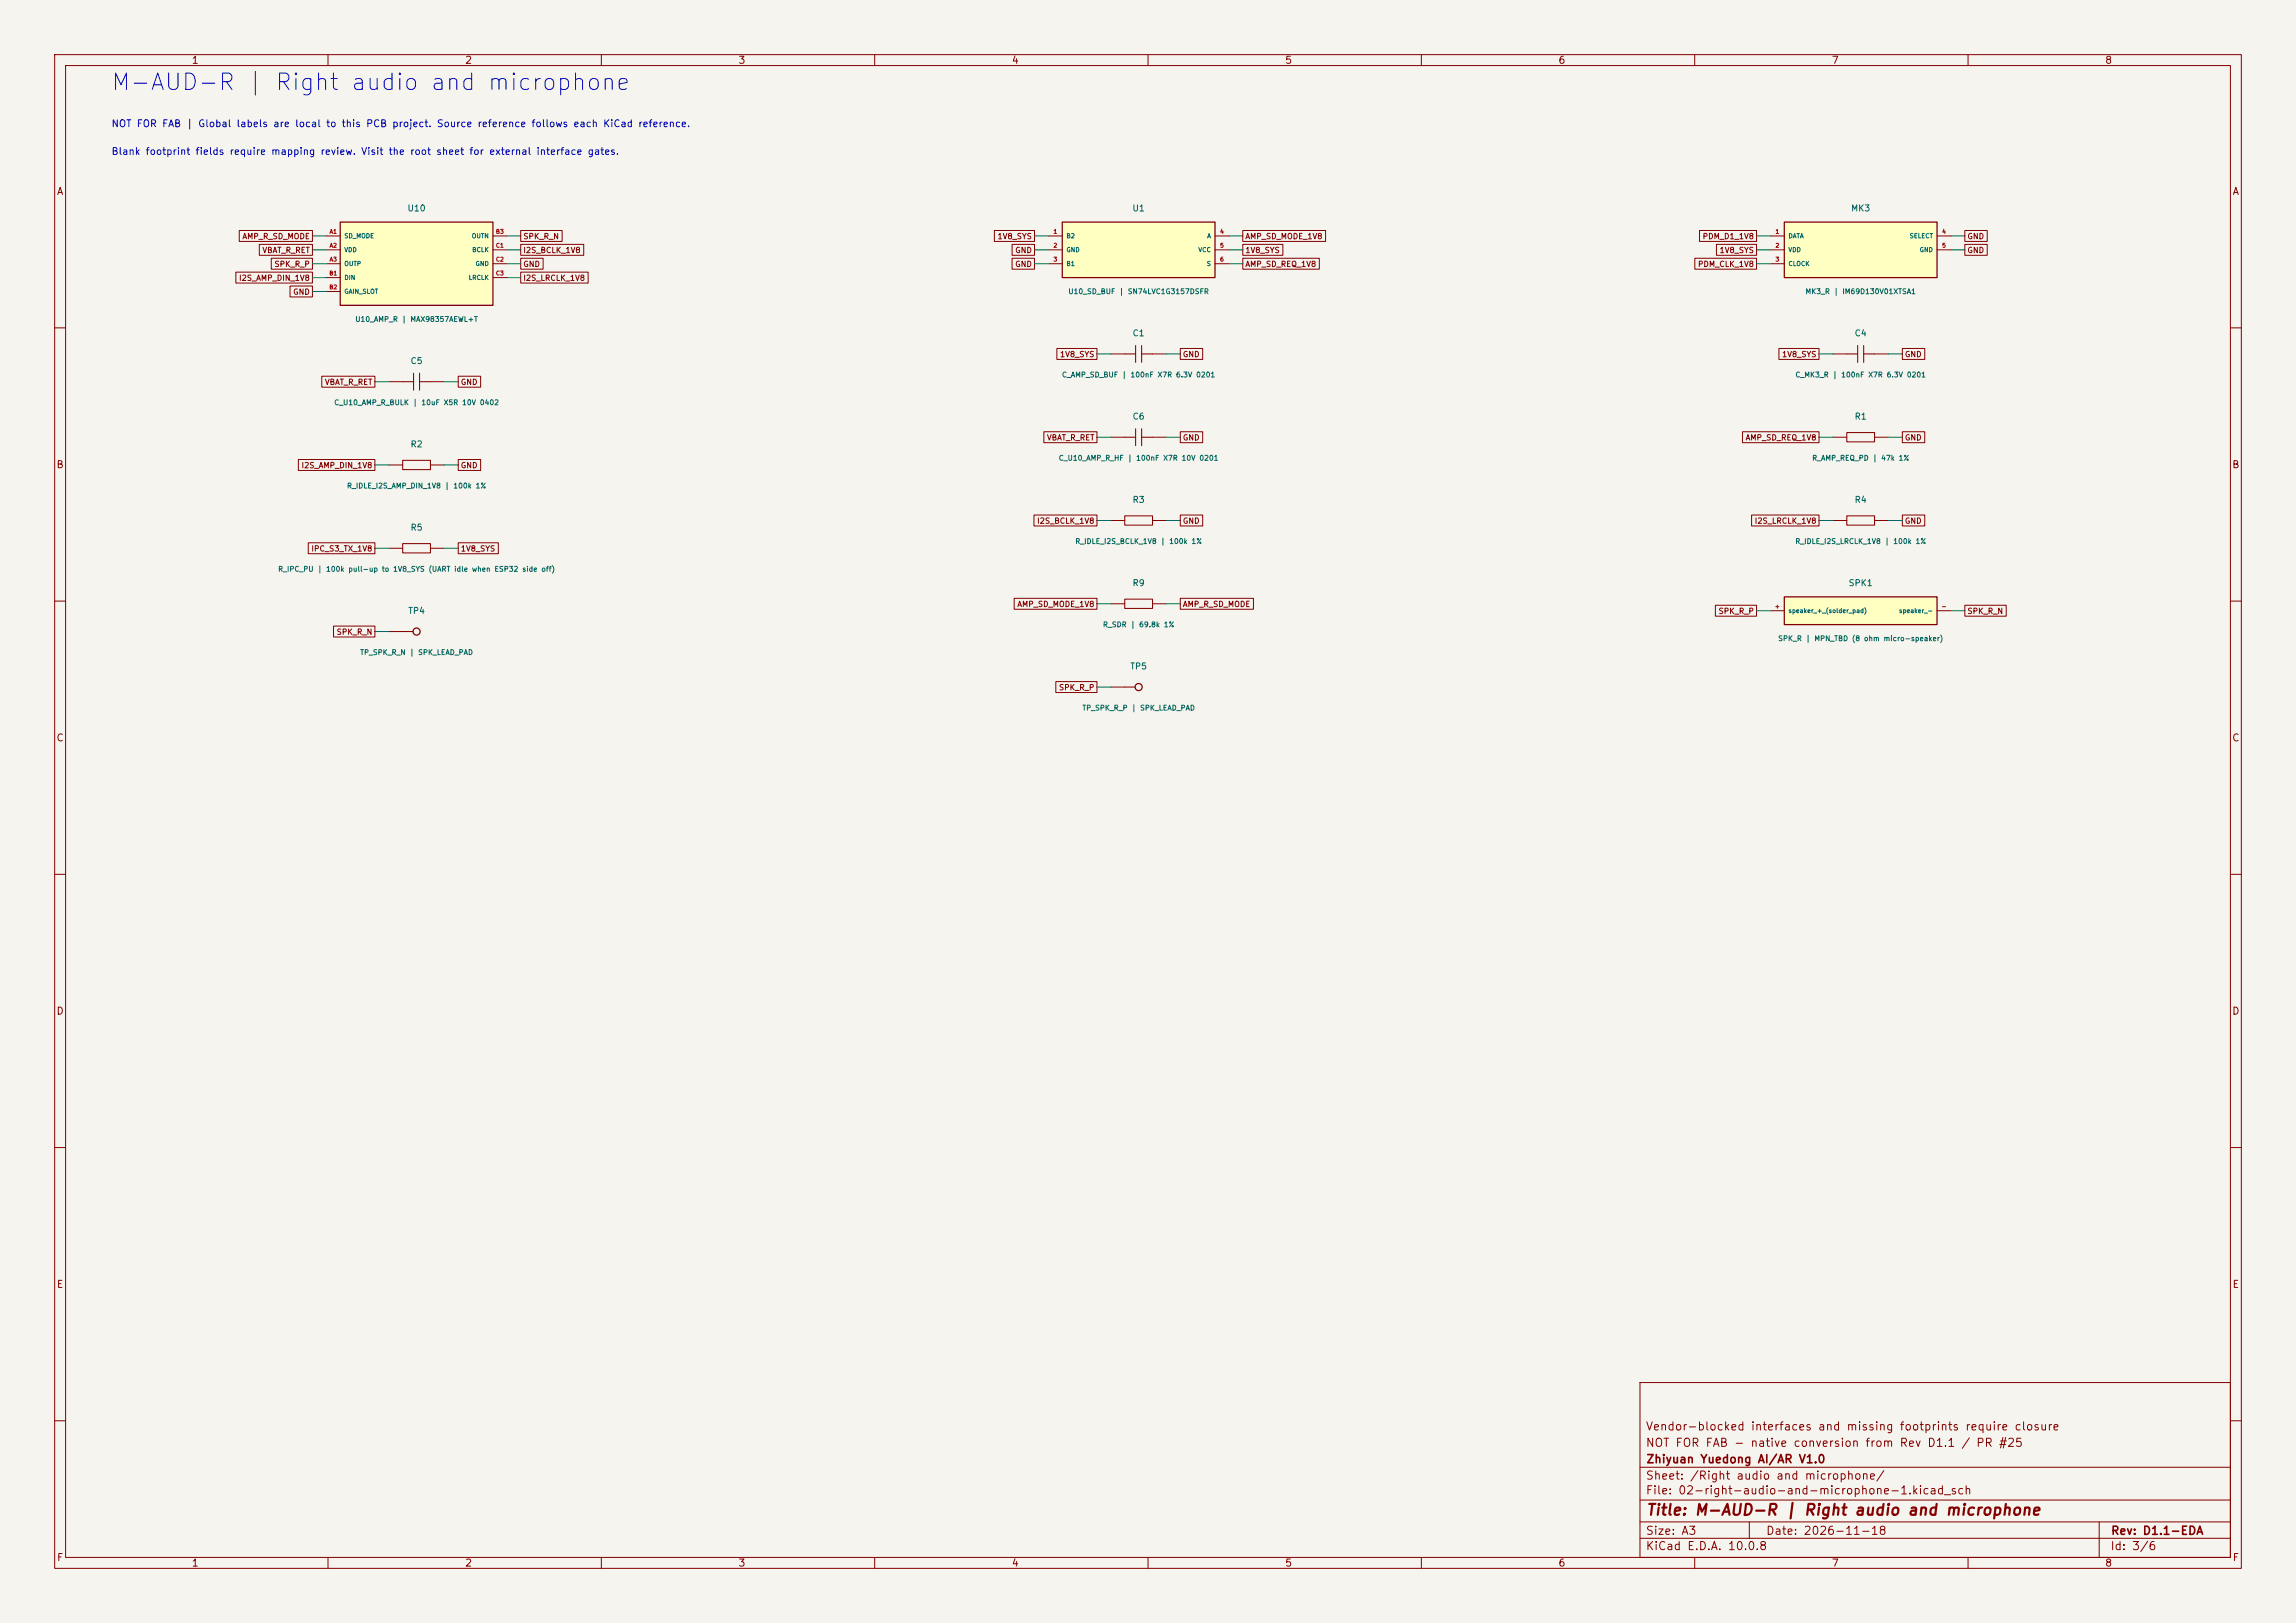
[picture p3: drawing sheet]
<svg xmlns="http://www.w3.org/2000/svg" width="420mm" height="297mm" viewBox="0 0 420 297" stroke-linecap="round" stroke-linejoin="round" font-family="sans-serif">
<defs><g id="words">
<text font-size="3" fill="#0000c2" x="20.1" y="17.3">M-AUD-R | Right audio and microphone</text>
<text font-size="2" fill="#840000" x="301" y="277.8">Title: M-AUD-R | Right audio and microphone</text>
<g font-size="1.5" fill="#840000">
<text x="300.9" y="262.1">Vendor-blocked interfaces and missing footprints require closure</text>
<text x="300.9" y="265.1">NOT FOR FAB - native conversion from Rev D1.1 / PR #25</text>
<text x="301" y="268.1">Zhiyuan Yuedong AI/AR V1.0</text>
<text x="300.9" y="273.8">File: 02-right-audio-and-microphone-1.kicad_sch</text>
<text x="300.9" y="271.1">Sheet: /Right audio and microphone/</text>
<text x="300.9" y="281.2">Size: A3</text>
<text x="322.9" y="281.2">Date: 2026-11-18</text>
<text x="386" y="281.2">Rev: D1.1-EDA</text>
<text x="300.9" y="284">KiCad E.D.A. 10.0.8</text>
<text x="385.9" y="284">Id: 3/6</text>
</g>
<g font-size="1.3" fill="#840000">
<text x="35" y="12">1</text>
<text x="85" y="12">2</text>
<text x="135" y="12">3</text>
<text x="185" y="12">4</text>
<text x="235" y="12">5</text>
<text x="285" y="12">6</text>
<text x="335" y="12">7</text>
<text x="385" y="12">8</text>
<text x="10.3" y="36">A</text>
<text x="408.3" y="36">A</text>
<text x="10.2" y="86">B</text>
<text x="408.2" y="86">B</text>
<text x="10.2" y="136">C</text>
<text x="408.2" y="136">C</text>
<text x="10.2" y="186">D</text>
<text x="408.2" y="186">D</text>
<text x="10.3" y="236">E</text>
<text x="408.3" y="236">E</text>
<text x="10.3" y="286">F</text>
<text x="35" y="287">1</text>
<text x="85" y="287">2</text>
<text x="135" y="287">3</text>
<text x="185" y="287">4</text>
<text x="235" y="287">5</text>
<text x="285" y="287">6</text>
<text x="335" y="287">7</text>
<text x="385" y="287">8</text>
<text x="408.3" y="286">F</text>
</g>
<g font-size="1.3" fill="#0000c2">
<text x="20.3" y="23.6">NOT FOR FAB | Global labels are local to this PCB project. Source reference follows each KiCad reference.</text>
<text x="20.3" y="28.7">Blank footprint fields require mapping review. Visit the root sheet for external interface gates.</text>
</g>
<g font-size="1.1" fill="#006464">
<text x="74.4" y="38.9">U10</text>
<text x="207" y="38.9">U1</text>
<text x="338.5" y="38.9">MK3</text>
<text x="207.1" y="61.8">C1</text>
<text x="339.2" y="61.8">C4</text>
<text x="75" y="66.9">C5</text>
<text x="207.1" y="77">C6</text>
<text x="339.2" y="77">R1</text>
<text x="75" y="82.1">R2</text>
<text x="207.1" y="92.3">R3</text>
<text x="339.2" y="92.3">R4</text>
<text x="75" y="97.4">R5</text>
<text x="207.1" y="107.5">R9</text>
<text x="338.1" y="107.5">SPK1</text>
<text x="74.6" y="112.6">TP4</text>
<text x="206.6" y="122.8">TP5</text>
</g>
<g font-size="1" fill="#840000">
<text x="44.2" y="44">AMP_R_SD_MODE</text>
<text x="47.9" y="46.5">VBAT_R_RET</text>
<text x="95.6" y="44">SPK_R_N</text>
<text x="95.6" y="46.5">I2S_BCLK_1V8</text>
<text x="182.4" y="44">1V8_SYS</text>
<text x="185.6" y="46.5">GND</text>
<text x="227.7" y="46.5">1V8_SYS</text>
<text x="227.7" y="44">AMP_SD_MODE_1V8</text>
<text x="311.4" y="44">PDM_D1_1V8</text>
<text x="314.4" y="46.5">1V8_SYS</text>
<text x="359.8" y="46.5">GND</text>
<text x="359.8" y="44">GND</text>
<text x="43.6" y="51.6">I2S_AMP_DIN_1V8</text>
<text x="50.1" y="49.1">SPK_R_P</text>
<text x="95.6" y="49.1">GND</text>
<text x="95.6" y="51.6">I2S_LRCLK_1V8</text>
<text x="185.6" y="49.1">GND</text>
<text x="227.7" y="49.1">AMP_SD_REQ_1V8</text>
<text x="310.5" y="49.1">PDM_CLK_1V8</text>
<text x="53.5" y="54.2">GND</text>
<text x="193.8" y="65.6">1V8_SYS</text>
<text x="216.3" y="65.6">GND</text>
<text x="325.9" y="65.6">1V8_SYS</text>
<text x="348.4" y="65.6">GND</text>
<text x="59.3" y="70.7">VBAT_R_RET</text>
<text x="84.2" y="70.7">GND</text>
<text x="191.4" y="80.8">VBAT_R_RET</text>
<text x="216.3" y="80.8">GND</text>
<text x="319.2" y="80.8">AMP_SD_REQ_1V8</text>
<text x="348.4" y="80.8">GND</text>
<text x="55.1" y="85.9">I2S_AMP_DIN_1V8</text>
<text x="84.2" y="85.9">GND</text>
<text x="56.9" y="101.2">IPC_S3_TX_1V8</text>
<text x="84.2" y="101.2">1V8_SYS</text>
<text x="189.6" y="96.1">I2S_BCLK_1V8</text>
<text x="216.3" y="96.1">GND</text>
<text x="320.9" y="96.1">I2S_LRCLK_1V8</text>
<text x="348.4" y="96.1">GND</text>
<text x="186" y="111.3">AMP_SD_MODE_1V8</text>
<text x="216.3" y="111.3">AMP_R_SD_MODE</text>
<text x="314.3" y="112.6">SPK_R_P</text>
<text x="359.8" y="112.6">SPK_R_N</text>
<text x="61.5" y="116.4">SPK_R_N</text>
<text x="193.6" y="126.6">SPK_R_P</text>
</g>
<g font-size=".9" fill="#006464">
<text x="64.9" y="59.1">U10_AMP_R | MAX98357AEWL+T</text>
<text x="195.3" y="54">U10_SD_BUF | SN74LVC1G3157DSFR</text>
<text x="330.2" y="54">MK3_R | IM69D130V01XTSA1</text>
<text x="194.2" y="69.3">C_AMP_SD_BUF | 100nF X7R 6.3V 0201</text>
<text x="328.3" y="69.3">C_MK3_R | 100nF X7R 6.3V 0201</text>
<text x="61" y="74.4">C_U10_AMP_R_BULK | 10uF X5R 10V 0402</text>
<text x="63.4" y="89.6">R_IDLE_I2S_AMP_DIN_1V8 | 100k 1%</text>
<text x="193.6" y="84.5">C_U10_AMP_R_HF | 100nF X7R 10V 0201</text>
<text x="331.4" y="84.5">R_AMP_REQ_PD | 47k 1%</text>
<text x="196.6" y="99.8">R_IDLE_I2S_BCLK_1V8 | 100k 1%</text>
<text x="328.3" y="99.8">R_IDLE_I2S_LRCLK_1V8 | 100k 1%</text>
<text x="50.8" y="104.8">R_IPC_PU | 100k pull-up to 1V8_SYS (UART idle when ESP32 side off)</text>
<text x="201.7" y="115">R_SDR | 69.8k 1%</text>
<text x="325.2" y="117.5">SPK_R | MPN_TBD (8 ohm micro-speaker)</text>
<text x="65.8" y="120.1">TP_SPK_R_N | SPK_LEAD_PAD</text>
<text x="197.9" y="130.2">TP_SPK_R_P | SPK_LEAD_PAD</text>
</g>
<g font-size=".8" fill="#a90000">
<text x="60.2" y="43">A1</text>
<text x="60.2" y="45.5">A2</text>
<text x="90.6" y="43">B3</text>
<text x="90.6" y="45.5">C1</text>
<text x="192.6" y="43">1</text>
<text x="192.6" y="45.5">2</text>
<text x="223.1" y="43">4</text>
<text x="223.1" y="45.5">5</text>
<text x="324.7" y="43">1</text>
<text x="324.7" y="45.5">2</text>
<text x="355.2" y="43">4</text>
<text x="355.2" y="45.5">5</text>
<text x="60.2" y="50.6">B1</text>
<text x="60.2" y="53.1">B2</text>
<text x="60.2" y="48">A3</text>
<text x="90.6" y="48">C2</text>
<text x="90.6" y="50.6">C3</text>
<text x="192.6" y="48">3</text>
<text x="223.1" y="48">6</text>
<text x="324.7" y="48">3</text>
<text x="324.6" y="111.5">+</text>
<text x="355.1" y="111.5">-</text>
</g>
<g font-size=".8" fill="#006464">
<text x="62.9" y="43.8">SD_MODE</text>
<text x="62.9" y="46.3">VDD</text>
<text x="86.2" y="43.8">OUTN</text>
<text x="86.3" y="46.3">BCLK</text>
<text x="195" y="43.8">B2</text>
<text x="195" y="46.3">GND</text>
<text x="219.1" y="46.3">VCC</text>
<text x="220.7" y="43.8">A</text>
<text x="327.1" y="43.8">DATA</text>
<text x="327.1" y="46.3">VDD</text>
<text x="349.2" y="43.8">SELECT</text>
<text x="351.1" y="46.3">GND</text>
<text x="62.9" y="48.9">OUTP</text>
<text x="62.9" y="51.4">DIN</text>
<text x="62.9" y="53.9">GAIN_SLOT</text>
<text x="85.6" y="51.4">LRCLK</text>
<text x="86.9" y="48.9">GND</text>
<text x="195" y="48.9">B1</text>
<text x="220.7" y="48.9">S</text>
<text x="327.1" y="48.9">CLOCK</text>
<text x="327.1" y="112.4">speaker_+_(solder_pad)</text>
<text x="347.3" y="112.4">speaker_-</text>
</g>
</g></defs>
<path d="M0 0h420v297h-420z" fill="#f5f4ef" stroke="#f5f4ef" stroke-width=".18"/>
<g fill="none" stroke="#840000" stroke-width=".18">
<path d="M10 10h400v277h-400zM12 12h396v273h-396zM60 10v2M110 10v2M160 10v2M210 10v2M260 10v2M310 10v2M360 10v2M10 60h2M408 60h2M203.2 95.3h2.5"/>
<path d="M210.8 95.3h2.6M10 110h2M71.1 100.3h2.6M71.1 115.6h2.6M78.7 100.3h2.6M203.2 110.5h2.5M210.8 110.5h2.6M408 110h2M10 160h2M408 160h2M10 210h2M408 210h2"/>
<path d="M300 253h108v32h-108zM10 260h2M300 278.5h108M300 274.5h108M300 268.5h108M320 278.5v3M384 278.5v6.5M408 260h2M60 285v2M110 285v2M160 285v2M210 285v2"/>
<path d="M260 285v2M300 281.5h108M310 285v2M360 285v2"/>
</g>
<path d="M73.7 99.5h5v1.7h-5zM205.7 94.4h5.1v1.7h-5.1zM73.7 115.6h1.8M205.7 109.6h5.1v1.7h-5.1z" fill="none" stroke="#840000" stroke-width=".19"/>
<circle cx="76.2" cy="115.6" r=".65" fill="none" stroke="#840000" stroke-width=".23"/>
<path d="M194.3 40.6h27.9v10.2h-27.9z" fill="#ffffc2"/>
<path d="M194.3 40.6h27.9v10.2h-27.9z" fill="none" stroke="#840000" stroke-width=".23"/>
<path d="M191.8 43.2h2.5M191.8 45.7h2.5M191.8 48.3h2.5M222.2 43.2h2.6M222.2 45.7h2.6M222.2 48.3h2.6" fill="none" stroke="#840000" stroke-width=".18"/>
<path d="M62.2 40.6h28v15.3h-28z" fill="#ffffc2"/>
<g fill="none" stroke="#840000" stroke-width=".23">
<path d="M62.2 40.6h28v15.3h-28z"/>
<circle cx="208.3" cy="125.7" r=".65"/>
</g>
<g fill="none" stroke="#840000" stroke-width=".18">
<path d="M59.7 43.2h2.5M59.7 45.7h2.5M59.7 48.3h2.5M59.7 50.8h2.5M59.7 53.3h2.5M90.2 43.2h2.5M90.2 45.7h2.5M90.2 48.3h2.5M90.2 50.8h2.5M203.2 64.8h2.5M210.8 64.8h2.6M203.2 80h2.5"/>
<path d="M210.8 80h2.6M203.2 125.7h2.5"/>
</g>
<path d="M205.7 64.8h2M207.7 63.2v3.1M207.7 78.5v3.1M208.8 64.8h2M208.8 63.2v3.1M208.8 78.5v3.1M205.7 80h2M208.8 80h2M205.7 125.7h1.9" fill="none" stroke="#840000" stroke-width=".19"/>
<path d="M326.4 40.6h27.9v10.2h-27.9z" fill="#ffffc2"/>
<path d="M326.4 40.6h27.9v10.2h-27.9z" fill="none" stroke="#840000" stroke-width=".23"/>
<g fill="none" stroke="#840000" stroke-width=".18">
<path d="M323.8 43.2h2.6M323.8 45.7h2.6M323.8 48.3h2.6M354.3 43.2h2.6M354.3 45.7h2.6M335.3 64.8h2.5M342.9 64.8h2.5M71.1 85.1h2.6M78.7 85.1h2.6M335.3 80h2.5M335.3 95.3h2.5M342.9 80h2.5"/>
<path d="M342.9 95.3h2.5"/>
</g>
<path d="M337.8 79.2h5.1v1.7h-5.1zM337.8 64.8h2M339.8 63.2v3.1M340.9 64.8h2M340.9 63.2v3.1M73.7 84.2h5v1.7h-5zM337.8 94.4h5.1v1.7h-5.1z" fill="none" stroke="#840000" stroke-width=".19"/>
<path d="M326.4 109.2h27.9v5.1h-27.9z" fill="#ffffc2"/>
<path d="M326.4 109.2h27.9v5.1h-27.9z" fill="none" stroke="#840000" stroke-width=".23"/>
<g fill="none" stroke="#840000" stroke-width=".18">
<path d="M43.1 49.8h14v2h-14zM43.8 42.2h13.3v2h-13.3zM47.4 44.7h9.7v2h-9.7zM49.6 47.3h7.5v2h-7.5zM53.1 52.3h4v2h-4zM95.2 47.3h4.1v2h-4.1zM95.2 42.2h7.6v2h-7.6zM95.2 44.7h11.6v2h-11.6zM95.2 49.8h12.4v2h-12.4zM181.9 42.2h7.3v2h-7.3zM185.1 44.7h4.1v2h-4.1zM185.1 47.3h4.1v2h-4.1z"/>
<path d="M227.3 44.7h7.4v2h-7.4zM227.3 42.2h15.2v2h-15.2zM227.3 47.3h14v2h-14zM310 47.3h11.3v2h-11.3zM310.9 42.2h10.4v2h-10.4zM314 44.7h7.3v2h-7.3zM359.4 44.7h4.1v2h-4.1zM359.4 42.2h4.1v2h-4.1zM58.9 68.8h9.7v2.1h-9.7zM71.1 69.9h2.6M78.7 69.9h2.6M83.8 68.8h4.1v2.1h-4.1z"/>
<path d="M190.9 79h9.8v2h-9.8zM193.3 63.8h7.4v2h-7.4zM215.9 79h4.1v2h-4.1zM215.9 63.8h4.1v2h-4.1zM318.7 79h14v2h-14zM325.4 63.8h7.3v2h-7.3zM348 79h4.1v2h-4.1zM348 63.8h4.1v2h-4.1zM54.6 84.1h14v2h-14zM56.4 99.3h12.2v2h-12.2zM83.8 99.3h7.4v2h-7.4zM83.8 84.1h4.1v2h-4.1z"/>
<path d="M189.1 94.2h11.6v2.1h-11.6zM215.9 94.2h4.1v2.1h-4.1zM320.4 94.2h12.3v2.1h-12.3zM348 94.2h4.1v2.1h-4.1zM61 114.6h7.6v2h-7.6zM185.5 109.5h15.2v2h-15.2zM215.9 109.5h13.4v2h-13.4zM313.8 110.8h7.5v2h-7.5zM323.8 111.8h2.6M354.3 111.8h2.6M359.4 110.8h7.6v2h-7.6zM193.1 124.7h7.6v2h-7.6z"/>
</g>
<path d="M73.7 69.9h1.9M75.6 68.3v3.1M76.7 69.9h2M76.7 68.3v3.1" fill="none" stroke="#840000" stroke-width=".19"/>
<g fill="none" stroke="#009600" stroke-width=".18">
<path d="M57.1 48.3h2.6M57.1 45.7h2.6M57.1 43.2h2.6M57.1 53.3h2.6M57.1 50.8h2.6M92.7 48.3h2.5M92.7 45.7h2.5M92.7 43.2h2.5M92.7 50.8h2.5M189.2 48.3h2.6M189.2 45.7h2.6M189.2 43.2h2.6"/>
<path d="M224.8 48.3h2.5M224.8 45.7h2.5M224.8 43.2h2.5M321.3 48.3h2.5M321.3 45.7h2.5M321.3 43.2h2.5M356.9 45.7h2.5M356.9 43.2h2.5M68.6 69.9h2.5M81.3 69.9h2.5M200.7 64.8h2.5M213.4 64.8h2.5"/>
<path d="M332.7 64.8h2.6M345.4 64.8h2.6M68.6 85.1h2.5M81.3 85.1h2.5M200.7 80h2.5M200.7 95.3h2.5M213.4 80h2.5M213.4 95.3h2.5M332.7 80h2.6M332.7 95.3h2.6M345.4 80h2.6M345.4 95.3h2.6"/>
<path d="M68.6 115.6h2.5M68.6 100.3h2.5M81.3 100.3h2.5M200.7 110.5h2.5M213.4 110.5h2.5M321.3 111.8h2.5M356.9 111.8h2.5M200.7 125.7h2.5"/>
</g>
<use href="#words"/>
</svg>
